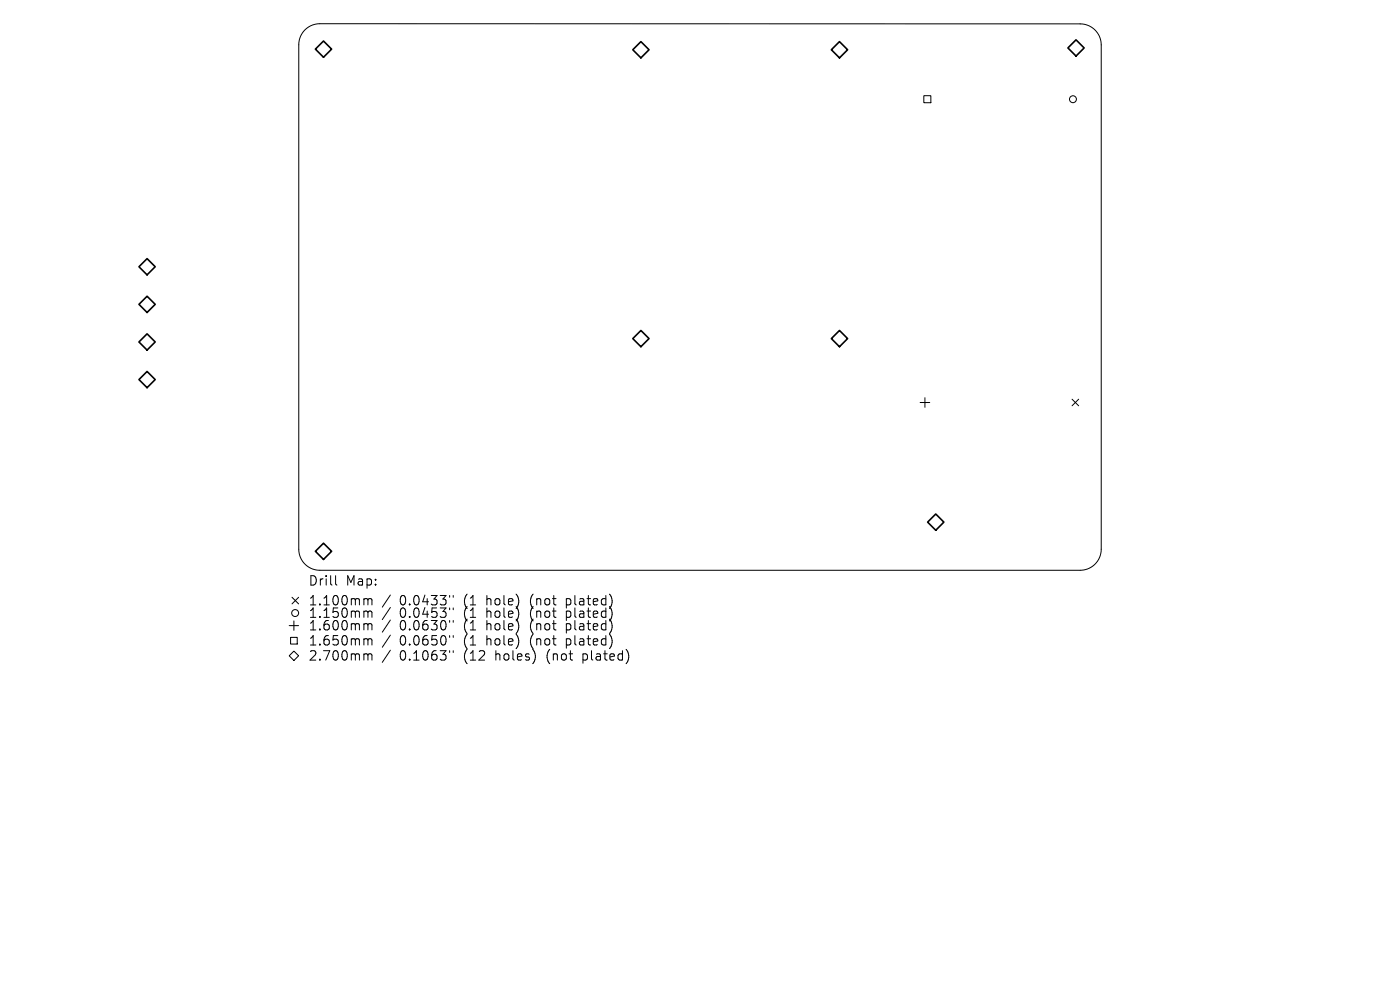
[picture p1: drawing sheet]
<svg xmlns="http://www.w3.org/2000/svg" width="297mm" height="210mm" viewBox="0 0 297 210" stroke-linecap="round" stroke-linejoin="round" font-family="sans-serif">
<defs><g id="words">
<g font-size="2.8">
<text x="65.4" y="124.5">Drill</text>
<text x="73.4" y="124.5">Map:</text>
<text x="65.4" y="128.7">1.100mm</text>
<text x="65.4" y="131.3">1.150mm</text>
<text x="84.8" y="128.7">0.0433&quot;</text>
<text x="84.8" y="131.3">0.0453&quot;</text>
<text x="98.5" y="128.7">(1</text>
<text x="98.5" y="131.3">(1</text>
<text x="103.5" y="128.7">hole)</text>
<text x="103.5" y="131.3">hole)</text>
<text x="112.9" y="128.7">(not</text>
<text x="112.9" y="131.3">(not</text>
<text x="120.7" y="128.7">plated)</text>
<text x="120.7" y="131.3">plated)</text>
<text x="65.4" y="134">1.600mm</text>
<text x="65.4" y="137.2">1.650mm</text>
<text x="84.8" y="134">0.0630&quot;</text>
<text x="84.8" y="137.2">0.0650&quot;</text>
<text x="98.5" y="134">(1</text>
<text x="98.5" y="137.2">(1</text>
<text x="103.5" y="134">hole)</text>
<text x="103.5" y="137.2">hole)</text>
<text x="112.9" y="134">(not</text>
<text x="112.9" y="137.2">(not</text>
<text x="120.7" y="134">plated)</text>
<text x="120.7" y="137.2">plated)</text>
<text x="65.4" y="140.4">2.700mm</text>
<text x="84.8" y="140.4">0.1063&quot;</text>
<text x="98.5" y="140.4">(12</text>
<text x="105.4" y="140.4">holes)</text>
<text x="116.4" y="140.4">(not</text>
<text x="124.3" y="140.4">plated)</text>
</g>
</g></defs>
<g fill="none" stroke="#000" stroke-width=".21">
<path d="M64.7 6.3a4.5 4.5 0 0 1 3.2-1.3l161.3 .1a4.5 4.5 0 0 1 4.4 4.4v107a4.5 4.5 0 0 1-4.4 4.5h-161.3a4.5 4.5 0 0 1-4.5-4.5v-107a4.5 4.5 0 0 1 1.3-3.2zM196 20.3h1.5v1.5h-1.5zM195.2 85.4h2M196.2 84.4v2M227.4 84.7l1.4 1.4M228.8 84.7l-1.4 1.4M61.4 139.1l1-1 1 1-1 1zM61.4 132.7h2M61.6 135.2h1.5v1.4h-1.5zM61.9 126.7l1.5 1.4M62.4 131.7v2M63.4 126.7l-1.5 1.4"/>
<path d="M71.2 122.1v1.7l.3 .3M77.5 127h.3l.3 .3M77.5 129.6h.3l.3 .3M77.5 132.3h.3l.3 .3M77.5 135.5h.3l.3 .3M77.5 138.7l.5 .1 .1 .2M78.1 127.3l.2-.3 .5 .1 .1 1.2M78.1 127.3v1M78.1 129.9v1.1M78.1 132.6v1M78.1 135.8v1M78.1 139v1"/>
<path d="M78.1 129.9l.2-.3 .5 .1 .1 1.3M78.1 132.6l.2-.3 .5 .1 .1 1.2M78.1 135.8l.2-.3 .5 .1 .1 1.2M78.1 139l.2-.3 .5 .1 .1 1.2M82.8 126.2l-1.7 2.6M82.8 128.9l-1.7 2.5M82.8 131.5l-1.7 2.6M82.8 134.7l-1.7 2.6M82.8 137.9l-1.7 2.6M95.4 126.3v.4M95.4 129v.3M95.4 131.6v.4"/>
<path d="M95.4 134.8v.4M95.4 138v.4M96.1 126.3v.4M96.1 129v.3M96.1 131.6v.4M96.1 134.8v.4M96.1 138v.4"/>
<circle cx="227.6" cy="21" r=".73"/>
<circle cx="62.6" cy="130" r=".73"/>
</g>
<path d="M68.6 8.7l1.8 1.7-1.8 1.7-1.7-1.7zM134.2 10.6l1.8-1.8 1.7 1.8-1.7 1.7zM178.1 8.8l1.7 1.8-1.7 1.7-1.7-1.7zM228.3 8.4l1.7 1.8-1.7 1.7-1.8-1.7zM31.2 54.9l1.7 1.7-1.7 1.7-1.7-1.7zM31.2 62.8l1.7 1.8-1.7 1.7-1.7-1.7zM31.2 70.8l1.7 1.7-1.7 1.8-1.7-1.8zM31.2 78.8l1.7 1.7-1.7 1.7-1.7-1.7zM134.2 71.8l1.8-1.7 1.7 1.7-1.7 1.7zM178.1 70.1l1.7 1.7-1.7 1.7-1.7-1.7zM68.6 115.2l1.8 1.8-1.8 1.7-1.7-1.7zM196.8 110.8l1.7-1.8 1.7 1.8-1.7 1.7z" fill="none" stroke="#000" stroke-width=".34"/>
<use href="#words"/>
</svg>
